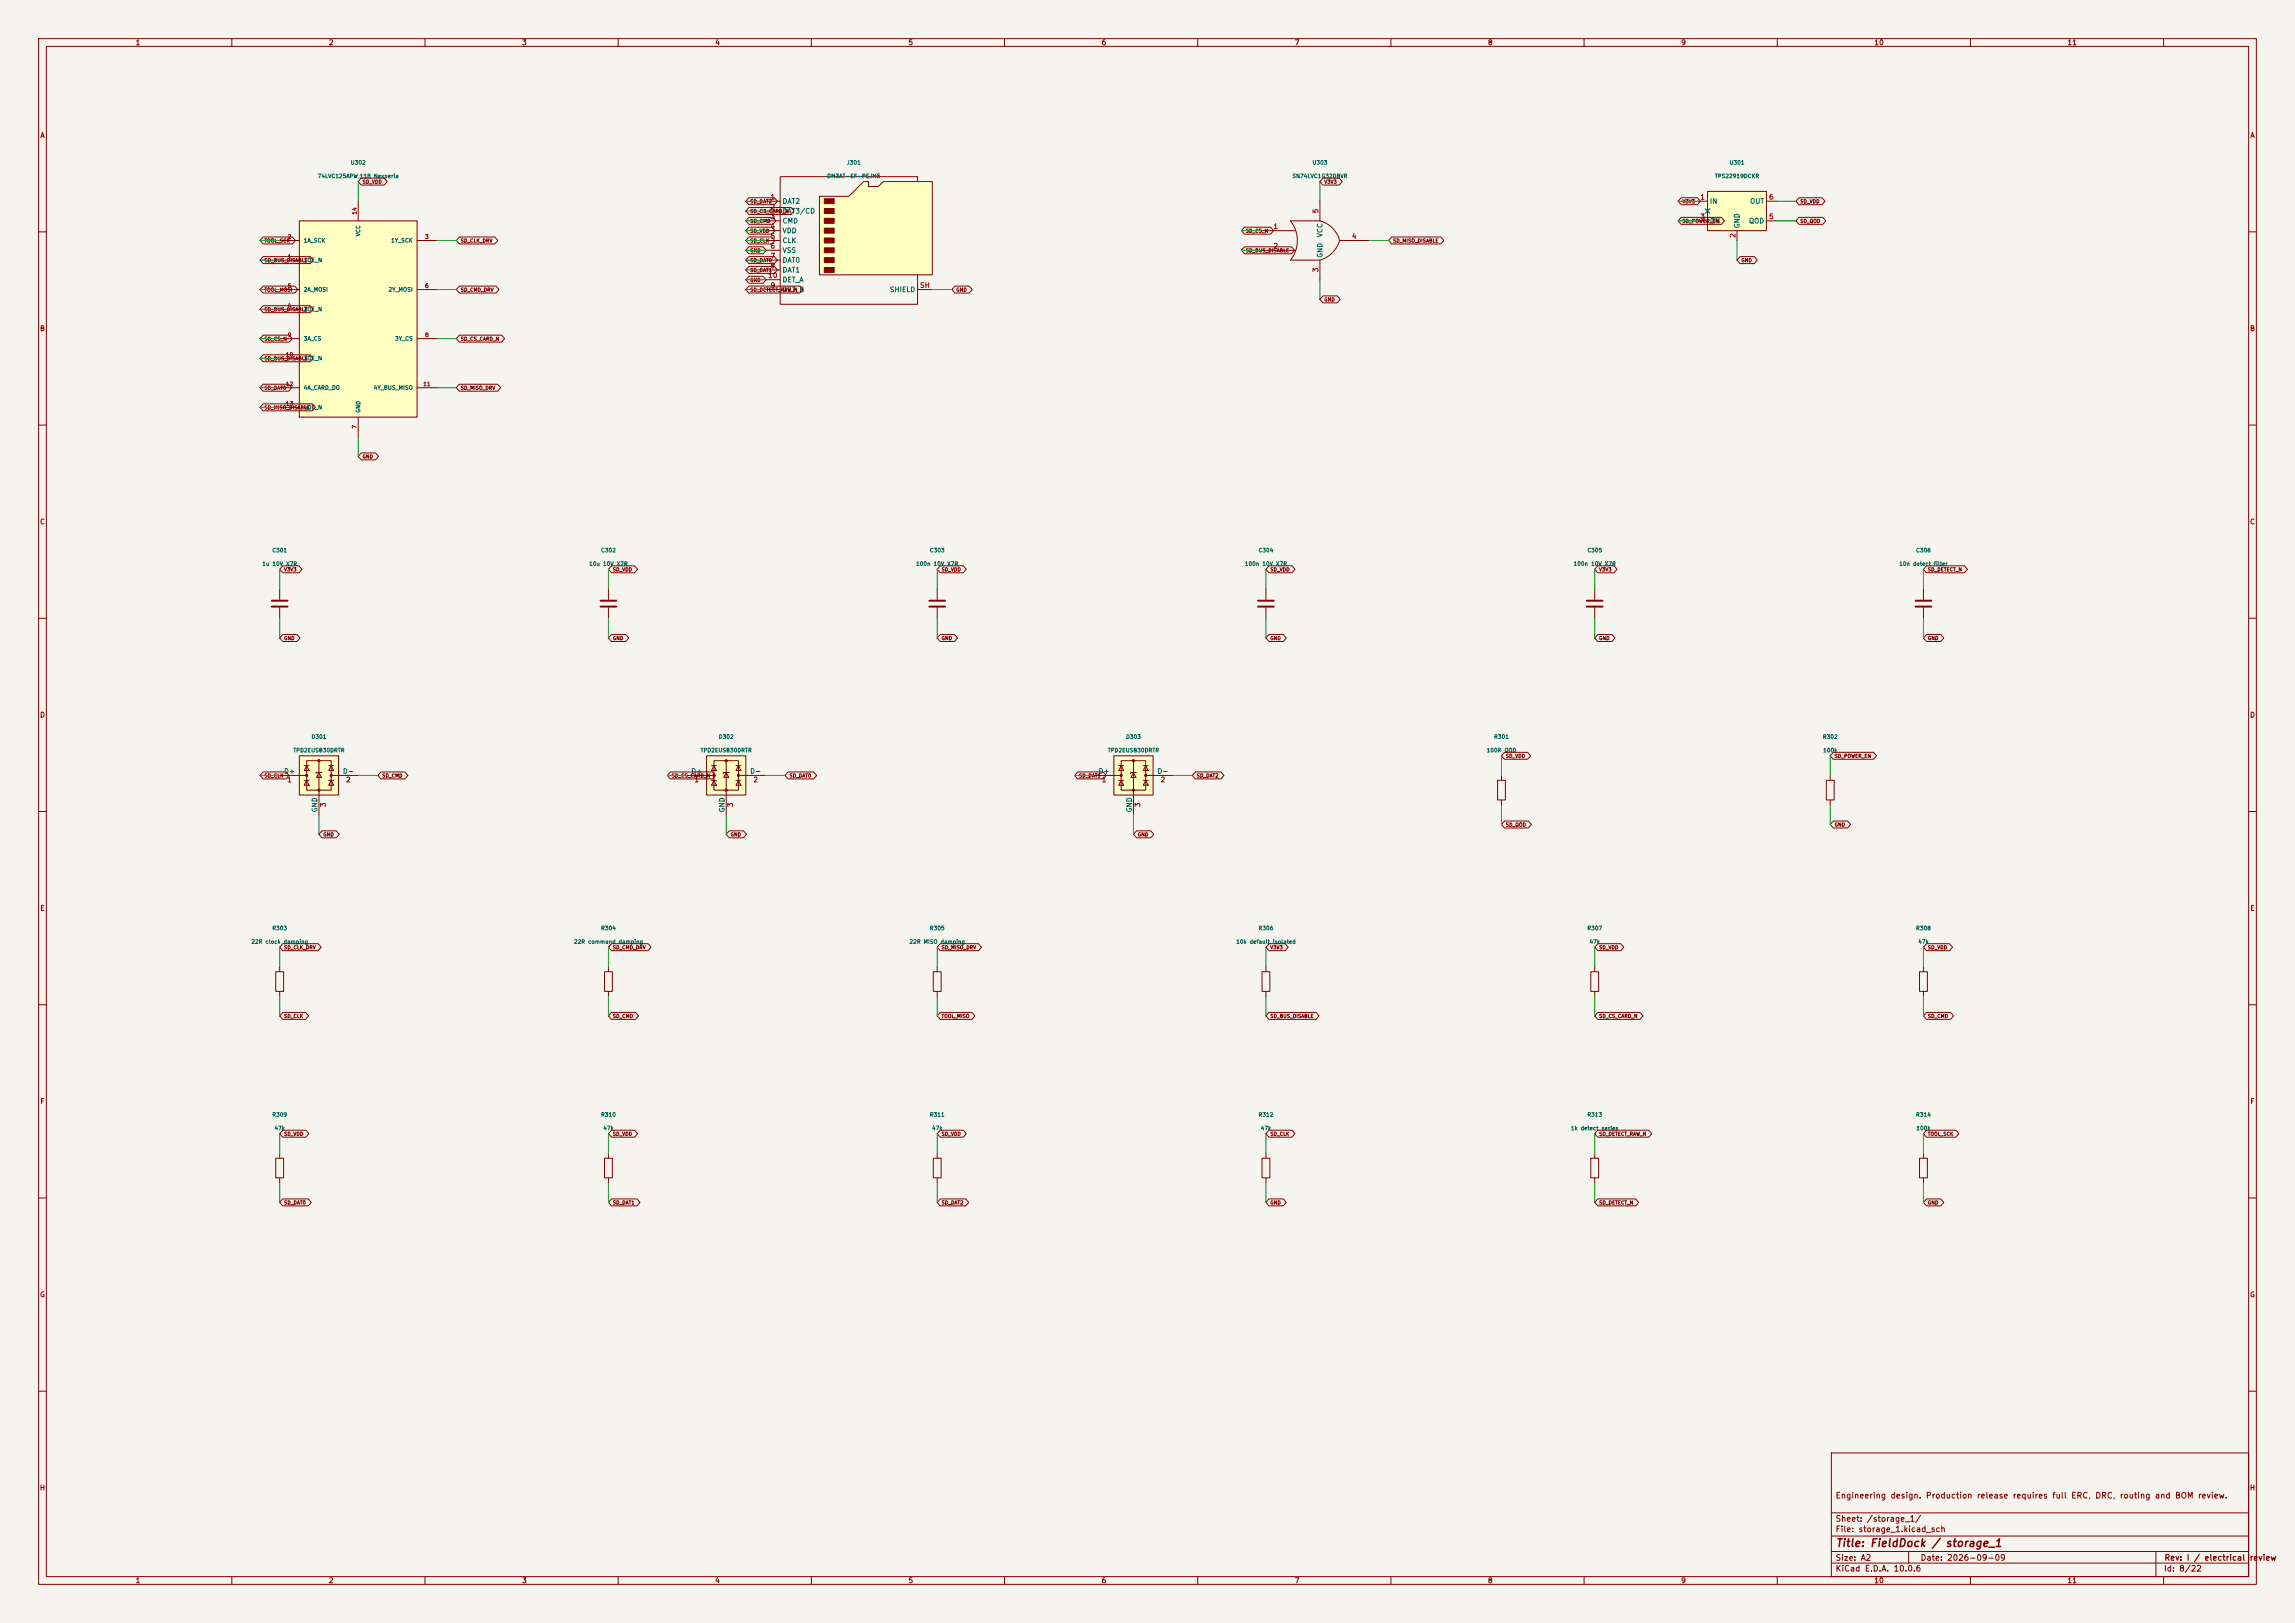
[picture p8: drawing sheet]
<svg xmlns="http://www.w3.org/2000/svg" width="594mm" height="420mm" viewBox="0 0 594 420" stroke-linecap="round" stroke-linejoin="round" font-family="sans-serif">
<defs><g id="words">
<text font-size="2" fill="#840000" x="475" y="400.8">Title: FieldDock / storage_1</text>
<g font-size="1.5" fill="#840000">
<text x="475" y="388.1">Engineering design. Production release requires full ERC, DRC, routing and BOM review.</text>
<text x="475" y="394.1">Sheet: /storage_1/</text>
<text x="475" y="396.8">File: storage_1.kicad_sch</text>
<text x="475" y="407">KiCad E.D.A. 10.0.6</text>
<text x="475" y="404.2">Size: A2</text>
<text x="497" y="404.2">Date: 2026-09-09</text>
<text x="560" y="407">Id: 8/22</text>
<text x="560.1" y="404.2">Rev: I / electrical</text>
<text x="582.1" y="404.2">review</text>
</g>
<g font-size="1.3" fill="#840000">
<text x="35" y="12">1</text>
<text x="85" y="12">2</text>
<text x="135" y="12">3</text>
<text x="185" y="12">4</text>
<text x="235" y="12">5</text>
<text x="285" y="12">6</text>
<text x="335" y="12">7</text>
<text x="385" y="12">8</text>
<text x="435" y="12">9</text>
<text x="485" y="12">10</text>
<text x="535" y="12">11</text>
<text x="10.3" y="36">A</text>
<text x="582.3" y="36">A</text>
<text x="10.2" y="86">B</text>
<text x="582.2" y="86">B</text>
<text x="10.2" y="136">C</text>
<text x="582.2" y="136">C</text>
<text x="10.2" y="186">D</text>
<text x="582.2" y="186">D</text>
<text x="10.3" y="236">E</text>
<text x="582.3" y="236">E</text>
<text x="10.3" y="286">F</text>
<text x="582.3" y="286">F</text>
<text x="10.2" y="336">G</text>
<text x="582.2" y="336">G</text>
<text x="10.2" y="386">H</text>
<text x="582.2" y="386">H</text>
<text x="35" y="410">1</text>
<text x="85" y="410">2</text>
<text x="135" y="410">3</text>
<text x="185" y="410">4</text>
<text x="235" y="410">5</text>
<text x="285" y="410">6</text>
<text x="335" y="410">7</text>
<text x="385" y="410">8</text>
<text x="435" y="410">9</text>
<text x="485" y="410">10</text>
<text x="535" y="410">11</text>
</g>
<g font-size="1.3" fill="#a90000">
<text x="199.3" y="51.9">1</text>
<text x="440" y="51.9">1</text>
<text x="457.7" y="51.9">6</text>
<text x="199.3" y="54.5">2</text>
<text x="199.3" y="57">3</text>
<text x="199.3" y="59.6">4</text>
<text x="329.5" y="59.6">1</text>
<text x="341.5" y="55.3" transform="rotate(-90 341.5 55.3)">5</text>
<text x="440" y="57">3</text>
<text x="457.7" y="57">5</text>
<text x="199.3" y="62.1">5</text>
<text x="199.3" y="64.6">6</text>
<text x="329.5" y="64.6">2</text>
<text x="349.8" y="62.1">4</text>
<text x="449.4" y="61.7" transform="rotate(-90 449.4 61.7)">2</text>
<text x="199.3" y="67.2">7</text>
<text x="199.3" y="69.7">8</text>
<text x="341.5" y="70.6" transform="rotate(-90 341.5 70.6)">3</text>
<text x="198.7" y="72.3">10</text>
<text x="199.3" y="74.8">9</text>
<text x="238" y="74.8">SH</text>
<text x="74.2" y="202.7">1</text>
<text x="89.4" y="202.7">2</text>
<text x="179.6" y="202.7">1</text>
<text x="194.8" y="202.7">2</text>
<text x="285" y="202.7">1</text>
<text x="300.3" y="202.7">2</text>
<text x="84.6" y="209" transform="rotate(-90 84.6 209)">3</text>
<text x="190" y="209" transform="rotate(-90 190 209)">3</text>
<text x="295.4" y="209" transform="rotate(-90 295.4 209)">3</text>
</g>
<g font-size="1.3" fill="#006464">
<text x="202.4" y="53">DAT2</text>
<text x="442.4" y="53">IN</text>
<text x="452.8" y="53">OUT</text>
<text x="202.4" y="55.6">DAT3/CD</text>
<text x="202.4" y="58.1">CMD</text>
<text x="442.4" y="58.1">ON</text>
<text x="450.5" y="59.2" transform="rotate(-90 450.5 59.2)">GND</text>
<text x="452.5" y="58.1">QOD</text>
<text x="202.4" y="60.7">VDD</text>
<text x="202.4" y="63.2">CLK</text>
<text x="202.4" y="65.7">VSS</text>
<text x="342.6" y="61.5" transform="rotate(-90 342.6 61.5)">VCC</text>
<text x="202.4" y="68.3">DAT0</text>
<text x="202.4" y="70.8">DAT1</text>
<text x="342.6" y="66.8" transform="rotate(-90 342.6 66.8)">GND</text>
<text x="202.4" y="75.9">DET_B</text>
<text x="202.4" y="73.4">DET_A</text>
<text x="230.2" y="75.9">SHIELD</text>
<text x="73.4" y="200.5">D+</text>
<text x="88.6" y="200.5">D-</text>
<text x="178.8" y="200.5">D+</text>
<text x="194" y="200.5">D-</text>
<text x="284.2" y="200.5">D+</text>
<text x="299.4" y="200.5">D-</text>
<text x="82.4" y="210.3" transform="rotate(-90 82.4 210.3)">GND</text>
<text x="187.8" y="210.3" transform="rotate(-90 187.8 210.3)">GND</text>
<text x="293.2" y="210.3" transform="rotate(-90 293.2 210.3)">GND</text>
</g>
<g font-size="1" fill="#006464">
<text x="82.1" y="46.3">74LVC125APW,118 Nexperia</text>
<text x="90.7" y="42.8">U302</text>
<text x="214" y="46.3">DM3AT-SF-PEJM5</text>
<text x="219.1" y="42.8">J301</text>
<text x="334.4" y="46.3">SN74LVC1G32DBVR</text>
<text x="339.6" y="42.8">U303</text>
<text x="443.7" y="46.3">TPS22919DCKR</text>
<text x="447.5" y="42.8">U301</text>
<text x="78.5" y="63">1A_SCK</text>
<text x="93.5" y="61.3" transform="rotate(-90 93.5 61.3)">VCC</text>
<text x="101.1" y="63">1Y_SCK</text>
<text x="78.5" y="68.1">1OE_N</text>
<text x="78.5" y="75.7">2A_MOSI</text>
<text x="100.4" y="75.7">2Y_MOSI</text>
<text x="78.5" y="80.8">2OE_N</text>
<text x="78.5" y="88.4">3A_CS</text>
<text x="102.1" y="88.4">3Y_CS</text>
<text x="78.5" y="93.5">3OE_N</text>
<text x="78.5" y="101.1">4A_CARD_DO</text>
<text x="96.6" y="101.1">4Y_BUS_MISO</text>
<text x="78.5" y="106.2">4OE_N</text>
<text x="93.5" y="106.9" transform="rotate(-90 93.5 106.9)">GND</text>
<text x="70.4" y="143.2">C301</text>
<text x="155.5" y="143.2">C302</text>
<text x="240.5" y="143.2">C303</text>
<text x="325.6" y="143.2">C304</text>
<text x="410.7" y="143.2">C305</text>
<text x="495.8" y="143.2">C306</text>
<text x="67.8" y="146.7">1u 10V X7R</text>
<text x="152.4" y="146.7">10u 10V X7R</text>
<text x="237" y="146.7">100n 10V X7R</text>
<text x="322.1" y="146.7">100n 10V X7R</text>
<text x="407.2" y="146.7">100n 10V X7R</text>
<text x="491.5" y="146.7">10n detect filter</text>
<text x="80.5" y="191.4">D301</text>
<text x="185.9" y="191.4">D302</text>
<text x="291.3" y="191.4">D303</text>
<text x="386.6" y="191.4">R301</text>
<text x="471.7" y="191.4">R302</text>
<text x="75.8" y="194.9">TPD2EUSB30DRTR</text>
<text x="181.2" y="194.9">TPD2EUSB30DRTR</text>
<text x="286.6" y="194.9">TPD2EUSB30DRTR</text>
<text x="384.7" y="194.9">100R QOD</text>
<text x="471.8" y="194.9">100k</text>
<text x="64.9" y="244.4">22R clock damping</text>
<text x="70.4" y="240.9">R303</text>
<text x="148.4" y="244.4">22R command damping</text>
<text x="155.5" y="240.9">R304</text>
<text x="235.3" y="244.4">22R MISO damping</text>
<text x="240.5" y="240.9">R305</text>
<text x="319.8" y="244.4">10k default isolated</text>
<text x="325.6" y="240.9">R306</text>
<text x="410.7" y="240.9">R307</text>
<text x="411.3" y="244.4">47k</text>
<text x="495.8" y="240.9">R308</text>
<text x="496.4" y="244.4">47k</text>
<text x="70.4" y="289.2">R309</text>
<text x="70.9" y="292.7">47k</text>
<text x="155.5" y="289.2">R310</text>
<text x="156" y="292.7">47k</text>
<text x="240.5" y="289.2">R311</text>
<text x="241.1" y="292.7">47k</text>
<text x="325.6" y="289.2">R312</text>
<text x="326.2" y="292.7">47k</text>
<text x="406.5" y="292.7">1k detect series</text>
<text x="410.7" y="289.2">R313</text>
<text x="495.8" y="289.2">R314</text>
<text x="495.9" y="292.7">100k</text>
</g>
<g font-size="1" fill="#a90000">
<text x="92.5" y="55.7" transform="rotate(-90 92.5 55.7)">14</text>
<text x="74.3" y="62">2</text>
<text x="109.9" y="62">3</text>
<text x="74.3" y="67.1">1</text>
<text x="74.3" y="74.7">5</text>
<text x="109.9" y="74.7">6</text>
<text x="74.3" y="79.8">4</text>
<text x="74.3" y="87.4">9</text>
<text x="109.9" y="87.4">8</text>
<text x="73.9" y="92.5">10</text>
<text x="73.9" y="100.1">12</text>
<text x="109.4" y="100.1">11</text>
<text x="73.9" y="105.2">13</text>
<text x="92.5" y="111.1" transform="rotate(-90 92.5 111.1)">7</text>
</g>
<g font-size=".9" fill="#840000">
<text x="93.7" y="47.7">SD_VDD</text>
<text x="342.7" y="47.7">V3V3</text>
<text x="194.1" y="52.8">SD_DAT2</text>
<text x="435.4" y="52.8">V3V3</text>
<text x="465.8" y="52.8">SD_VDD</text>
<text x="194.1" y="57.9">SD_CMD</text>
<text x="194.1" y="55.4">SD_CS_CARD_N</text>
<text x="435.4" y="57.9">SD_POWER_EN</text>
<text x="465.8" y="57.9">SD_QOD</text>
<text x="68.3" y="63">TOOL_SCK</text>
<text x="119.1" y="63">SD_CLK_DRV</text>
<text x="194.1" y="60.4">SD_VDD</text>
<text x="194.1" y="63">SD_CLK</text>
<text x="194.1" y="65.5">GND</text>
<text x="322.3" y="60.4">SD_CS_N</text>
<text x="322.3" y="65.5">SD_BUS_DISABLE</text>
<text x="360.4" y="63">SD_MISO_DISABLE</text>
<text x="68.3" y="68.1">SD_BUS_DISABLE</text>
<text x="194.1" y="68.1">SD_DAT0</text>
<text x="194.1" y="70.6">SD_DAT1</text>
<text x="450.6" y="68.1">GND</text>
<text x="68.3" y="75.7">TOOL_MOSI</text>
<text x="119.1" y="75.7">SD_CMD_DRV</text>
<text x="194.1" y="73.1">GND</text>
<text x="194.1" y="75.7">SD_DETECT_RAW_N</text>
<text x="247.4" y="75.7">GND</text>
<text x="68.3" y="80.8">SD_BUS_DISABLE</text>
<text x="342.7" y="78.2">GND</text>
<text x="68.3" y="88.4">SD_CS_N</text>
<text x="119.1" y="88.4">SD_CS_CARD_N</text>
<text x="68.3" y="93.5">SD_BUS_DISABLE</text>
<text x="68.3" y="101.1">SD_DAT0</text>
<text x="119.1" y="101.1">SD_MISO_DRV</text>
<text x="68.3" y="106.2">SD_MISO_DISABLE</text>
<text x="93.7" y="118.9">GND</text>
<text x="73.4" y="148.1">V3V3</text>
<text x="158.5" y="148.1">SD_VDD</text>
<text x="243.6" y="148.1">SD_VDD</text>
<text x="328.7" y="148.1">SD_VDD</text>
<text x="413.8" y="148.1">V3V3</text>
<text x="498.9" y="148.1">SD_DETECT_N</text>
<text x="73.4" y="165.8">GND</text>
<text x="158.5" y="165.8">GND</text>
<text x="243.6" y="165.8">GND</text>
<text x="328.7" y="165.8">GND</text>
<text x="413.8" y="165.8">GND</text>
<text x="498.9" y="165.8">GND</text>
<text x="389.6" y="196.3">SD_VDD</text>
<text x="474.7" y="196.3">SD_POWER_EN</text>
<text x="68.3" y="201.4">SD_CLK</text>
<text x="98.8" y="201.4">SD_CMD</text>
<text x="173.7" y="201.4">SD_CS_CARD_N</text>
<text x="204.2" y="201.4">SD_DAT0</text>
<text x="279.2" y="201.4">SD_DAT1</text>
<text x="309.6" y="201.4">SD_DAT2</text>
<text x="389.6" y="214.1">SD_QOD</text>
<text x="474.7" y="214.1">GND</text>
<text x="83.6" y="216.6">GND</text>
<text x="189" y="216.6">GND</text>
<text x="294.4" y="216.6">GND</text>
<text x="73.4" y="245.9">SD_CLK_DRV</text>
<text x="158.5" y="245.9">SD_CMD_DRV</text>
<text x="243.6" y="245.9">SD_MISO_DRV</text>
<text x="328.7" y="245.9">V3V3</text>
<text x="413.8" y="245.9">SD_VDD</text>
<text x="498.9" y="245.9">SD_VDD</text>
<text x="73.4" y="263.6">SD_CLK</text>
<text x="158.5" y="263.6">SD_CMD</text>
<text x="243.6" y="263.6">TOOL_MISO</text>
<text x="328.7" y="263.6">SD_BUS_DISABLE</text>
<text x="413.8" y="263.6">SD_CS_CARD_N</text>
<text x="498.9" y="263.6">SD_CMD</text>
<text x="73.4" y="294.1">SD_VDD</text>
<text x="158.5" y="294.1">SD_VDD</text>
<text x="243.6" y="294.1">SD_VDD</text>
<text x="328.7" y="294.1">SD_CLK</text>
<text x="413.8" y="294.1">SD_DETECT_RAW_N</text>
<text x="498.9" y="294.1">TOOL_SCK</text>
<text x="73.4" y="311.9">SD_DAT0</text>
<text x="158.5" y="311.9">SD_DAT1</text>
<text x="243.6" y="311.9">SD_DAT2</text>
<text x="328.7" y="311.9">GND</text>
<text x="413.8" y="311.9">SD_DETECT_N</text>
<text x="498.9" y="311.9">GND</text>
</g>
</g></defs>
<path d="M0 0h594v420h-594z" fill="#f5f4ef" stroke="#f5f4ef" stroke-width=".26"/>
<g fill="none" stroke="#840000" stroke-width=".26">
<path d="M10 10h574v400h-574zM12 12h570v396h-570zM60 10v2M110 10v2M160 10v2M210 10v2M260 10v2M310 10v2M360 10v2M410 10v2M460 10v2M510 10v2"/>
<path d="M560 10v2M10 60h2M582 60h2M10 110h2M582 110h2M10 160h2M582 160h2M10 210h2M582 210h2M10 260h2M582 260h2M411.7 299.7h2.1v5.1h-2.1z"/>
<path d="M412.7 298.5v1.2M496.8 299.7h2.1v5.1h-2.1zM497.8 298.5v1.2M10 310h2M412.7 304.8v1.3M497.8 304.8v1.3M582 310h2M10 360h2M474 376h108v32h-108zM582 360h2M474 397.5h108M474 391.5h108"/>
<path d="M60 408v2M110 408v2M160 408v2M210 408v2M260 408v2M310 408v2M360 408v2M410 408v2M460 408v2M474 404.5h108M474 401.5h108M494 401.5v3"/>
<path d="M510 408v2M558 401.5v6.5M560 408v2"/>
</g>
<g fill="#ffffc2">
<path d="M334 59.7h1.3z"/>
<path d="M334 64.8h1.3z"/>
</g>
<path d="M334 57.2h7.6M334 67.3h7.6" fill="none" stroke="#ffffc2" stroke-width=".26"/>
<path d="M326.4 59.7h8.9M341.6 57.2h-7.6a8.1 8.1 0 0 1 0 10.1h7.6M341.6 57.2a7.1 7.1 0 0 1 5.1 5M341.6 52.1v5.1M326.4 64.8h8.9M341.6 67.3v5.1M346.7 62.2a7.4 7.4 0 0 1-5.1 5.1M346.7 62.2h7.6" fill="none" stroke="#840000" stroke-width=".26"/>
<path d="M212.1 50.8h7.6l3.8-3.8h1.3v1.3h2.5l1.3-1.3h12.7v24.1h-29.2z" fill="#ffffc2"/>
<g fill="none" stroke="#840000" stroke-width=".26">
<path d="M198.1 52.1h3.8M198.1 54.6h3.8M198.1 57.2h3.8M198.1 59.7h3.8M212.1 50.8h7.6l3.8-3.8h1.3v1.3h2.5l1.3-1.3h12.7v24.1h-29.2zM237.5 47v-1.3h-35.6v33h35.6v-7.6M198.1 62.2h3.8M198.1 64.8h3.8M198.1 67.3h3.8M198.1 69.9h3.8M198.1 74.9h3.8M198.1 72.4h3.8"/>
<path d="M237.5 74.9h3.8M72.4 152.4v2.8M72.4 157.2v2.8M157.5 152.4v2.8M157.5 157.2v2.8M326.6 251.5h2.1v5h-2.1zM327.7 250.2v1.3M327.7 256.5v1.3M411.7 251.5h2.1v5h-2.1zM412.7 250.2v1.3M412.7 256.5v1.3M496.8 251.5h2.1v5h-2.1z"/>
<path d="M497.8 250.2v1.3M497.8 256.5v1.3M241.6 299.7h2v5.1h-2zM242.6 298.5v1.2M242.6 304.8v1.3"/>
</g>
<g fill="#840000" stroke="#840000" stroke-width=".26">
<path d="M213.4 51.4h2.5v1.3h-2.5z"/>
<path d="M213.4 54h2.5v1.2h-2.5z"/>
<path d="M213.4 56.5h2.5v1.3h-2.5z"/>
<path d="M213.4 59.1h2.5v1.2h-2.5z"/>
<path d="M213.4 61.6h2.5v1.3h-2.5z"/>
<path d="M213.4 64.1h2.5v1.3h-2.5z"/>
<path d="M213.4 66.7h2.5v1.2h-2.5z"/>
<path d="M213.4 69.2h2.5v1.3h-2.5z"/>
</g>
<path d="M70.4 155.4h4M70.4 157h4M155.4 155.4h4.1M155.4 157h4.1" fill="none" stroke="#840000" stroke-width=".51"/>
<path d="M288.3 195.6h10.1v10.1h-10.1z" fill="#ffffc2"/>
<g fill="none" stroke="#840000" stroke-width=".26">
<path d="M288.3 195.6h10.1v10.1h-10.1zM289.6 198.1h1.2M290.2 196.9h6.3v7.6h-6.3zM290.2 198.1l.6 1.3h-1.2zM293.4 199.9l.6 1.3h-1.3zM293.4 196.9v13.9M294.1 199.9h-1.5v.3M295.9 198.1h1.3M296.5 198.1l.7 1.3h-1.3zM283.2 200.7h7M289.6 201.9h1.2M290.2 201.9l.6 1.3h-1.2z"/>
<path d="M295.9 201.9h1.3M296.5 201.9l.7 1.3h-1.3zM296.5 200.7h7"/>
</g>
<g fill="#840000" stroke="#840000" stroke-width=".26">
<circle cx="290.2" cy="200.7" r=".28"/>
<circle cx="293.4" cy="196.9" r=".28"/>
<circle cx="293.4" cy="204.5" r=".28"/>
<circle cx="296.5" cy="200.7" r=".28"/>
</g>
<path d="M77.5 195.6h10.1v10.1h-10.1z" fill="#ffffc2"/>
<g fill="none" stroke="#840000" stroke-width=".26">
<path d="M242.6 152.4v2.8M242.6 157.2v2.8M77.5 195.6h10.1v10.1h-10.1zM78.7 198.1h1.3M79.4 196.9h6.3v7.6h-6.3zM79.4 198.1l.6 1.3h-1.3zM82.5 199.9l.7 1.3h-1.3zM82.5 196.9v13.9M83.3 199.9h-1.5v.3M85.1 198.1h1.3M85.7 198.1l.7 1.3h-1.3zM72.4 200.7h7"/>
<path d="M78.7 201.9h1.3M79.4 201.9l.6 1.3h-1.3zM85.1 201.9h1.3M85.7 201.9l.7 1.3h-1.3zM85.7 200.7h7"/>
</g>
<g fill="#840000" stroke="#840000" stroke-width=".26">
<circle cx="79.4" cy="200.7" r=".28"/>
<circle cx="82.5" cy="196.9" r=".28"/>
<circle cx="82.5" cy="204.5" r=".28"/>
<circle cx="85.7" cy="200.7" r=".28"/>
</g>
<path d="M240.5 155.4h4.1M240.5 157h4.1" fill="none" stroke="#840000" stroke-width=".51"/>
<path d="M442 49.5h15.2v10.2h-15.2z" fill="#ffffc2"/>
<g fill="none" stroke="#840000" stroke-width=".26">
<path d="M439.4 52.1h2.6M439.4 57.2h2.6M442 49.5h15.2v10.2h-15.2zM449.6 59.7v2.5M457.2 52.1h2.5M457.2 57.2h2.5M497.8 152.4v2.8M497.8 157.2v2.8M472.7 201.9h2v5.1h-2zM473.7 200.7v1.2M473.7 207v1.3M156.5 251.5h2v5h-2z"/>
<path d="M157.5 250.2v1.3M157.5 256.5v1.3M241.6 251.5h2v5h-2zM242.6 250.2v1.3M242.6 256.5v1.3M71.4 299.7h2v5.1h-2zM72.4 298.5v1.2M156.5 299.7h2v5.1h-2zM157.5 298.5v1.2M72.4 304.8v1.3M157.5 304.8v1.3"/>
</g>
<path d="M495.8 155.4h4.1M495.8 157h4.1" fill="none" stroke="#840000" stroke-width=".51"/>
<path d="M77.5 57.2h30.4v50.8h-30.4z" fill="#ffffc2"/>
<g fill="none" stroke="#840000" stroke-width=".26">
<path d="M77.5 57.2h30.4v50.8h-30.4zM92.7 52.1v5.1M72.4 67.3h5.1M72.4 62.2h5.1M72.4 74.9h5.1M107.9 62.2h5.1M107.9 74.9h5.1M72.4 80h5.1M72.4 87.6h5.1M72.4 92.7h5.1M107.9 87.6h5.1M72.4 100.3h5.1"/>
<path d="M72.4 105.4h5.1M92.7 108v5M107.9 100.3h5.1M71.4 251.5h2v5h-2zM72.4 250.2v1.3M72.4 256.5v1.3"/>
</g>
<path d="M182.9 195.6h10.1v10.1h-10.1z" fill="#ffffc2"/>
<g fill="none" stroke="#840000" stroke-width=".26">
<path d="M93.5 46.1h6l.7 .9-.7 .9h-6l-.8-.9zM193.8 56.2h6.2l.8 1-.8 .9h-6.2l-.8-.9zM193.8 58.8h6l.8 .9-.8 .9h-6l-.8-.9zM193.8 51.2h6.6l.8 .9-.8 .9h-6.6l-.8-.9zM193.8 53.7h11l.7 .9-.7 .9h-11l-.8-.9zM322.1 58.8h6.8l.8 .9-.8 .9h-6.8l-.8-.9zM342.4 46.1h4.2l.8 .9-.8 .9h-4.2l-.8-.9zM435.1 51.2h4.2l.8 .9-.8 .9h-4.2l-.8-.9zM435.1 56.2h10.4l.8 1-.8 .9h-10.4l-.8-.9zM465.6 51.2h6l.8 .9-.8 .9h-6l-.8-.9zM465.6 56.2h6.2l.8 1-.8 .9h-6.2l-.8-.9zM68.1 61.3h7.6l.8 .9-.8 .9h-7.6l-.8-.9z"/>
<path d="M68.1 66.4h12.2l.8 .9-.8 .9h-12.2l-.8-.9zM68.1 74h8.2l.8 .9-.8 .9h-8.2l-.8-.9zM68.1 79.1h12.2l.8 .9-.8 .9h-12.2l-.8-.9zM118.9 61.3h9.2l.8 .9-.8 .9h-9.2l-.8-.9zM118.9 74h9.5l.8 .9-.8 .9h-9.5l-.8-.9zM193.8 71.5h3.7l.8 .9-.8 .9h-3.7l-.8-.9zM193.8 74h13.2l.8 .9-.8 .9h-13.2l-.8-.9zM193.8 61.3h5.9l.8 .9-.8 .9h-5.9l-.8-.9zM193.8 63.9h3.7l.8 .9-.8 .9h-3.7l-.8-.9zM193.8 66.4h6.6l.8 .9-.8 .9h-6.6l-.8-.9zM193.8 68.9h6.6l.8 1-.8 .9h-6.6l-.8-.9zM247.2 74h3.7l.7 .9-.7 .9h-3.7l-.8-.9z"/>
<path d="M322.1 63.9h12.2l.8 .9-.8 .9h-12.2l-.8-.9zM342.4 76.6h3.7l.8 .9-.8 .9h-3.7l-.8-.9zM360.2 61.3h12.7l.8 .9-.8 .9h-12.7l-.8-.9zM450.4 66.4h3.7l.7 .9-.7 .9h-3.7l-.8-.9zM68.1 86.7h6.8l.8 .9-.8 .9h-6.8l-.8-.9zM68.1 91.8h12.2l.8 .9-.8 .9h-12.2l-.8-.9zM68.1 99.4h6.6l.8 .9-.8 .9h-6.6l-.8-.9zM118.9 86.7h10.9l.8 .9-.8 .9h-10.9l-.8-.9zM118.9 99.4h9.9l.8 .9-.8 .9h-9.9l-.8-.9zM68.1 104.5h12.7l.8 .9-.8 .9h-12.7l-.8-.9zM93.5 117.2h3.7l.8 .9-.8 .9h-3.7l-.8-.9zM73.2 146.4h4.2l.8 .9-.8 .9h-4.2l-.8-.9z"/>
<path d="M158.3 146.4h5.9l.8 .9-.8 .9h-5.9l-.8-.9zM243.4 146.4h5.9l.8 .9-.8 .9h-5.9l-.8-.9zM327.7 152.4v2.8M327.7 157.2v2.8M328.4 146.4h6l.8 .9-.8 .9h-6l-.7-.9zM412.7 152.4v2.8M412.7 157.2v2.8M413.5 146.4h4.2l.8 .9-.8 .9h-4.2l-.8-.9zM498.6 146.4h9.8l.8 .9-.8 .9h-9.8l-.8-.9zM73.2 164.2h3.7l.8 .9-.8 .9h-3.7l-.8-.9zM158.3 164.2h3.7l.7 .9-.7 .9h-3.7l-.8-.9zM243.4 164.2h3.6l.8 .9-.8 .9h-3.6l-.8-.9z"/>
<path d="M328.4 164.2h3.7l.8 .9-.8 .9h-3.7l-.7-.9zM413.5 164.2h3.7l.8 .9-.8 .9h-3.7l-.8-.9zM498.6 164.2h3.7l.8 .9-.8 .9h-3.7l-.8-.9zM68.1 199.8h5.9l.8 .9-.8 .9h-5.9l-.8-.9zM98.6 199.8h6.2l.8 .9-.8 .9h-6.2l-.8-.9zM173.5 199.8h10.9l.8 .9-.8 .9h-10.9l-.8-.9zM182.9 195.6h10.1v10.1h-10.1zM184.1 198.1h1.3M184.8 196.9h6.3v7.6h-6.3zM184.8 198.1l.6 1.3h-1.3zM188 199.9l.6 1.3h-1.3zM188 196.9v13.9"/>
<path d="M188.7 199.9h-1.5v.3M190.5 198.1h1.3M191.1 198.1l.7 1.3h-1.3zM204 199.8h6.6l.8 .9-.8 .9h-6.6l-.8-.9zM278.9 199.8h6.6l.8 .9-.8 .9h-6.6l-.8-.9zM309.4 199.8h6.6l.8 .9-.8 .9h-6.6l-.8-.9zM389.4 194.7h6l.8 .9-.8 .9h-6l-.8-.9zM474.5 194.7h10.4l.8 .9-.8 .9h-10.4l-.8-.9zM83.3 215h3.7l.8 .9-.8 .9h-3.7l-.8-.9zM177.8 200.7h7M184.1 201.9h1.3M184.8 201.9l.6 1.3h-1.3z"/>
<path d="M188.7 215h3.7l.8 .9-.8 .9h-3.7l-.7-.9zM190.5 201.9h1.3M191.1 201.9l.7 1.3h-1.3zM191.1 200.7h7M294.2 215h3.6l.8 .9-.8 .9h-3.6l-.8-.9zM387.6 201.9h2v5.1h-2zM388.6 200.7v1.2M388.6 207v1.3M389.4 212.5h6.2l.8 .9-.8 .9h-6.2l-.8-.9zM474.5 212.5h3.7l.8 .9-.8 .9h-3.7l-.8-.9zM73.2 244.2h9.2l.7 .9-.7 .9h-9.2l-.8-.9zM158.3 244.2h9.4l.8 .9-.8 .9h-9.4l-.8-.9z"/>
<path d="M243.4 244.2h9.9l.7 .9-.7 .9h-9.9l-.8-.9zM328.4 244.2h4.2l.8 .9-.8 .9h-4.2l-.7-.9zM413.5 244.2h6l.8 .9-.8 .9h-6l-.8-.9zM498.6 244.2h6l.8 .9-.8 .9h-6l-.8-.9zM73.2 262h5.9l.8 .9-.8 .9h-5.9l-.8-.9zM158.3 262h6.2l.8 .9-.8 .9h-6.2l-.8-.9zM243.4 262h8.1l.8 .9-.8 .9h-8.1l-.8-.9zM328.4 262h12.2l.8 .9-.8 .9h-12.2l-.7-.9zM413.5 262h11l.8 .9-.8 .9h-11l-.8-.9zM498.6 262h6.2l.8 .9-.8 .9h-6.2l-.8-.9zM73.2 292.5h5.9l.8 .9-.8 .9h-5.9l-.8-.9zM158.3 292.5h5.9l.8 .9-.8 .9h-5.9l-.8-.9z"/>
<path d="M243.4 292.5h5.9l.8 .9-.8 .9h-5.9l-.8-.9zM326.6 299.7h2.1v5.1h-2.1zM327.7 298.5v1.2M328.4 292.5h6l.8 .9-.8 .9h-6l-.7-.9zM413.5 292.5h13.2l.8 .9-.8 .9h-13.2l-.8-.9zM498.6 292.5h7.6l.8 .9-.8 .9h-7.6l-.8-.9zM73.2 310.2h6.6l.8 1-.8 .9h-6.6l-.8-.9zM158.3 310.2h6.6l.8 1-.8 .9h-6.6l-.8-.9zM243.4 310.2h6.6l.7 1-.7 .9h-6.6l-.8-.9zM327.7 304.8v1.3M328.4 310.2h3.7l.8 1-.8 .9h-3.7l-.7-.9zM413.5 310.2h9.9l.7 1-.7 .9h-9.9l-.8-.9z"/>
<path d="M498.6 310.2h3.7l.8 1-.8 .9h-3.7l-.8-.9z"/>
</g>
<g fill="#840000" stroke="#840000" stroke-width=".26">
<circle cx="184.8" cy="200.7" r=".28"/>
<circle cx="188" cy="196.9" r=".28"/>
<circle cx="188" cy="204.5" r=".28"/>
<circle cx="191.1" cy="200.7" r=".28"/>
</g>
<path d="M325.6 155.4h4.1M325.6 157h4.1M410.7 155.4h4.1M410.7 157h4.1" fill="none" stroke="#840000" stroke-width=".51"/>
<g fill="none" stroke="#009600" stroke-width=".26">
<path d="M92.7 47v5.1M193 52.1h5.1M193 54.6h5.1M193 57.2h5.1M193 59.7h5.1M321.3 59.7h5.1M341.6 47v5.1M434.3 52.1h5.1M434.3 57.2h5.1M459.7 52.1h5.1M459.7 57.2h5.1M67.3 67.3h5.1"/>
<path d="M67.3 74.9h5.1M67.3 62.2h5.1M113 74.9h5.1M113 62.2h5.1M193 67.3h5.1M193 74.9h5.1M193 62.2h5.1M193 64.8h5.1M193 69.9h5.1M193 72.4h5.1M241.3 74.9h5.1M321.3 64.8h5.1"/>
<path d="M341.6 72.4v5.1M354.3 62.2h5.1M449.6 62.2v5.1M67.3 87.6h5.1M67.3 80h5.1M67.3 92.7h5.1M113 87.6h5.1M67.3 100.3h5.1M67.3 105.4h5.1M92.7 113v5.1M113 100.3h5.1M72.4 147.3v5.1"/>
<path d="M157.5 147.3v5.1M242.6 147.3v5.1M327.7 147.3v5.1M412.7 147.3v5.1M497.8 147.3v5.1M72.4 160v5.1M157.5 160v5.1M242.6 160v5.1M327.7 160v5.1M412.7 160v5.1M497.8 160v5.1M388.6 195.6v5.1"/>
<path d="M473.7 195.6v5.1M67.3 200.7h5.1M82.5 210.8v5.1M92.7 200.7h5.1M172.7 200.7h5.1M188 210.8v5.1M198.1 200.7h5.1M278.1 200.7h5.1M293.4 210.8v5.1M303.5 200.7h5.1M388.6 208.3v5.1M473.7 208.3v5.1"/>
<path d="M72.4 245.1v5.1M72.4 257.8v5.1M157.5 245.1v5.1M157.5 257.8v5.1M242.6 245.1v5.1M242.6 257.8v5.1M327.7 245.1v5.1M327.7 257.8v5.1M412.7 245.1v5.1M412.7 257.8v5.1M497.8 245.1v5.1M497.8 257.8v5.1"/>
<path d="M72.4 293.4v5.1M157.5 293.4v5.1M242.6 293.4v5.1M327.7 293.4v5.1M412.7 293.4v5.1M497.8 293.4v5.1M72.4 306.1v5.1M157.5 306.1v5.1M242.6 306.1v5.1M327.7 306.1v5.1M412.7 306.1v5.1M497.8 306.1v5.1"/>
</g>
<path d="M441.4 54l1.2 1.2M442.6 54l-1.2 1.2" fill="none" stroke="#000084" stroke-width=".26"/>
<use href="#words"/>
</svg>
